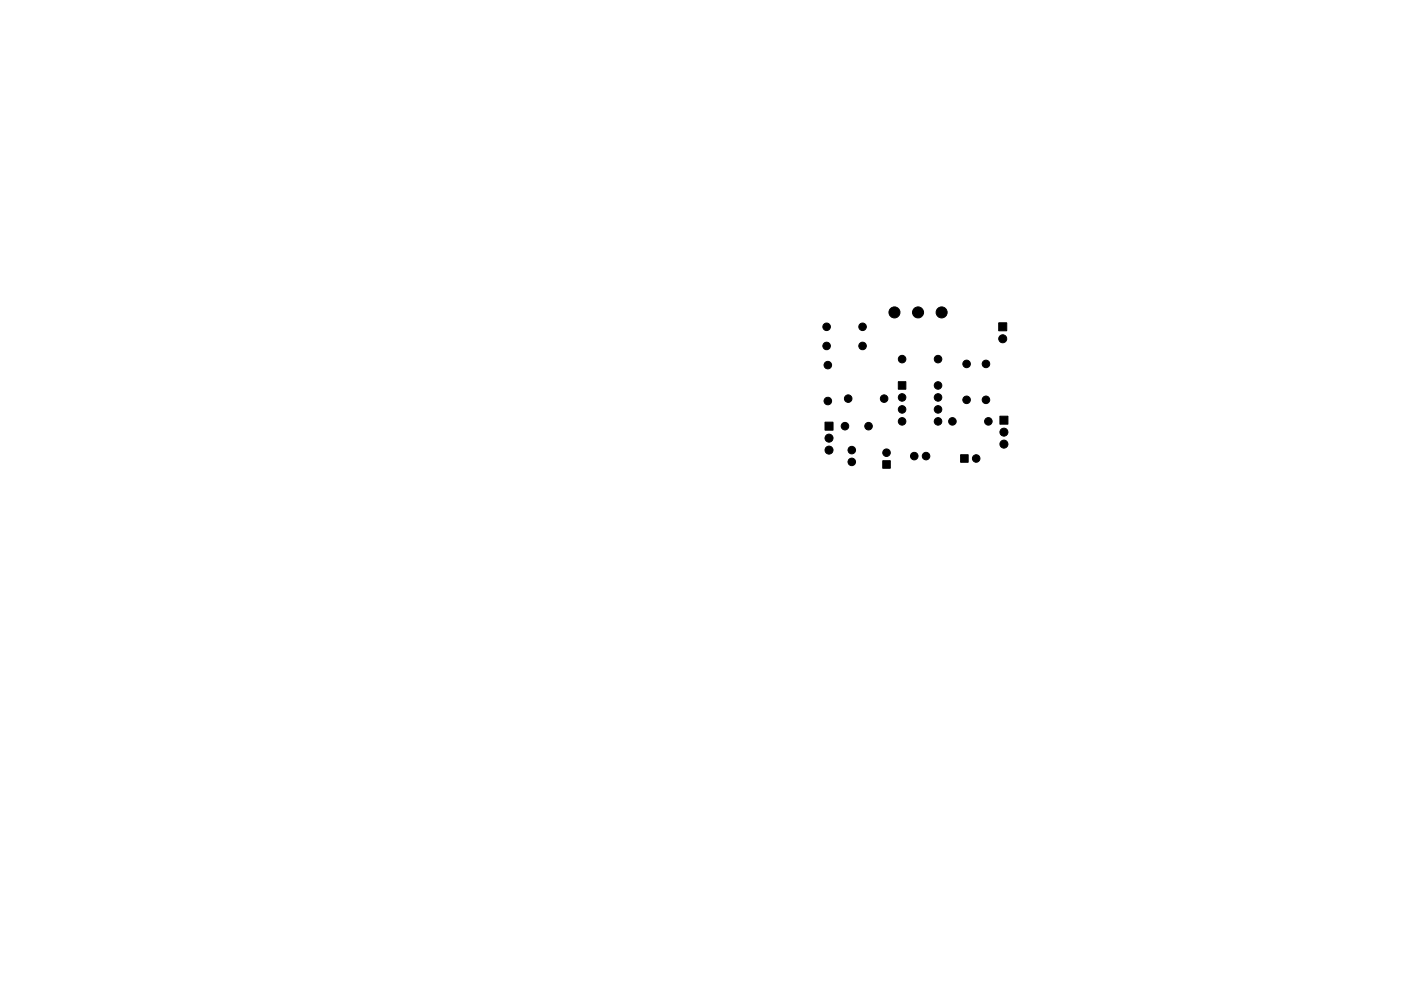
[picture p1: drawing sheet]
<svg xmlns="http://www.w3.org/2000/svg" width="297mm" height="210mm" viewBox="0 0 297 210" stroke-linecap="round" stroke-linejoin="round" font-family="sans-serif">
<g fill="#000" stroke="#000" stroke-width=".21">
<path d="M211.7 68.5h1.7v1.7h-1.7zM174.9 89.6h1.7v1.7h-1.7zM187.2 97.7h1.6v1.6h-1.6zM190.5 81h1.6v1.6h-1.6zM203.7 96.5h1.6v1.6h-1.6zM212 88.3h1.7v1.7h-1.7z"/>
<circle cx="175.3" cy="69.3" r=".8"/>
<circle cx="175.3" cy="73.4" r=".8"/>
<circle cx="175.5" cy="77.5" r=".8"/>
<circle cx="182.9" cy="73.4" r=".8"/>
<circle cx="182.9" cy="69.3" r=".8"/>
<circle cx="189.6" cy="66.3" r="1.17"/>
<circle cx="191.3" cy="76.2" r=".8"/>
<circle cx="194.6" cy="66.3" r="1.17"/>
<circle cx="198.9" cy="76.2" r=".8"/>
<circle cx="199.6" cy="66.3" r="1.17"/>
<circle cx="204.9" cy="77.2" r=".8"/>
<circle cx="209" cy="77.2" r=".8"/>
<circle cx="212.6" cy="71.9" r=".85"/>
<circle cx="175.5" cy="85.1" r=".8"/>
<circle cx="175.8" cy="95.5" r=".85"/>
<circle cx="175.8" cy="93" r=".85"/>
<circle cx="179.1" cy="90.4" r=".8"/>
<circle cx="179.8" cy="84.6" r=".8"/>
<circle cx="180.6" cy="98" r=".8"/>
<circle cx="180.6" cy="95.5" r=".8"/>
<circle cx="184.1" cy="90.4" r=".8"/>
<circle cx="187.5" cy="84.6" r=".8"/>
<circle cx="188" cy="96" r=".8"/>
<circle cx="191.3" cy="84.3" r=".8"/>
<circle cx="191.3" cy="86.9" r=".8"/>
<circle cx="191.3" cy="89.4" r=".8"/>
<circle cx="193.8" cy="96.8" r=".8"/>
<circle cx="196.3" cy="96.8" r=".8"/>
<circle cx="198.9" cy="84.3" r=".8"/>
<circle cx="198.9" cy="89.4" r=".8"/>
<circle cx="198.9" cy="81.8" r=".8"/>
<circle cx="198.9" cy="86.9" r=".8"/>
<circle cx="201.9" cy="89.4" r=".8"/>
<circle cx="204.9" cy="84.8" r=".8"/>
<circle cx="207" cy="97.3" r=".8"/>
<circle cx="209" cy="84.8" r=".8"/>
<circle cx="209.5" cy="89.4" r=".8"/>
<circle cx="212.9" cy="94.2" r=".85"/>
<circle cx="212.9" cy="91.7" r=".85"/>
</g>
</svg>
